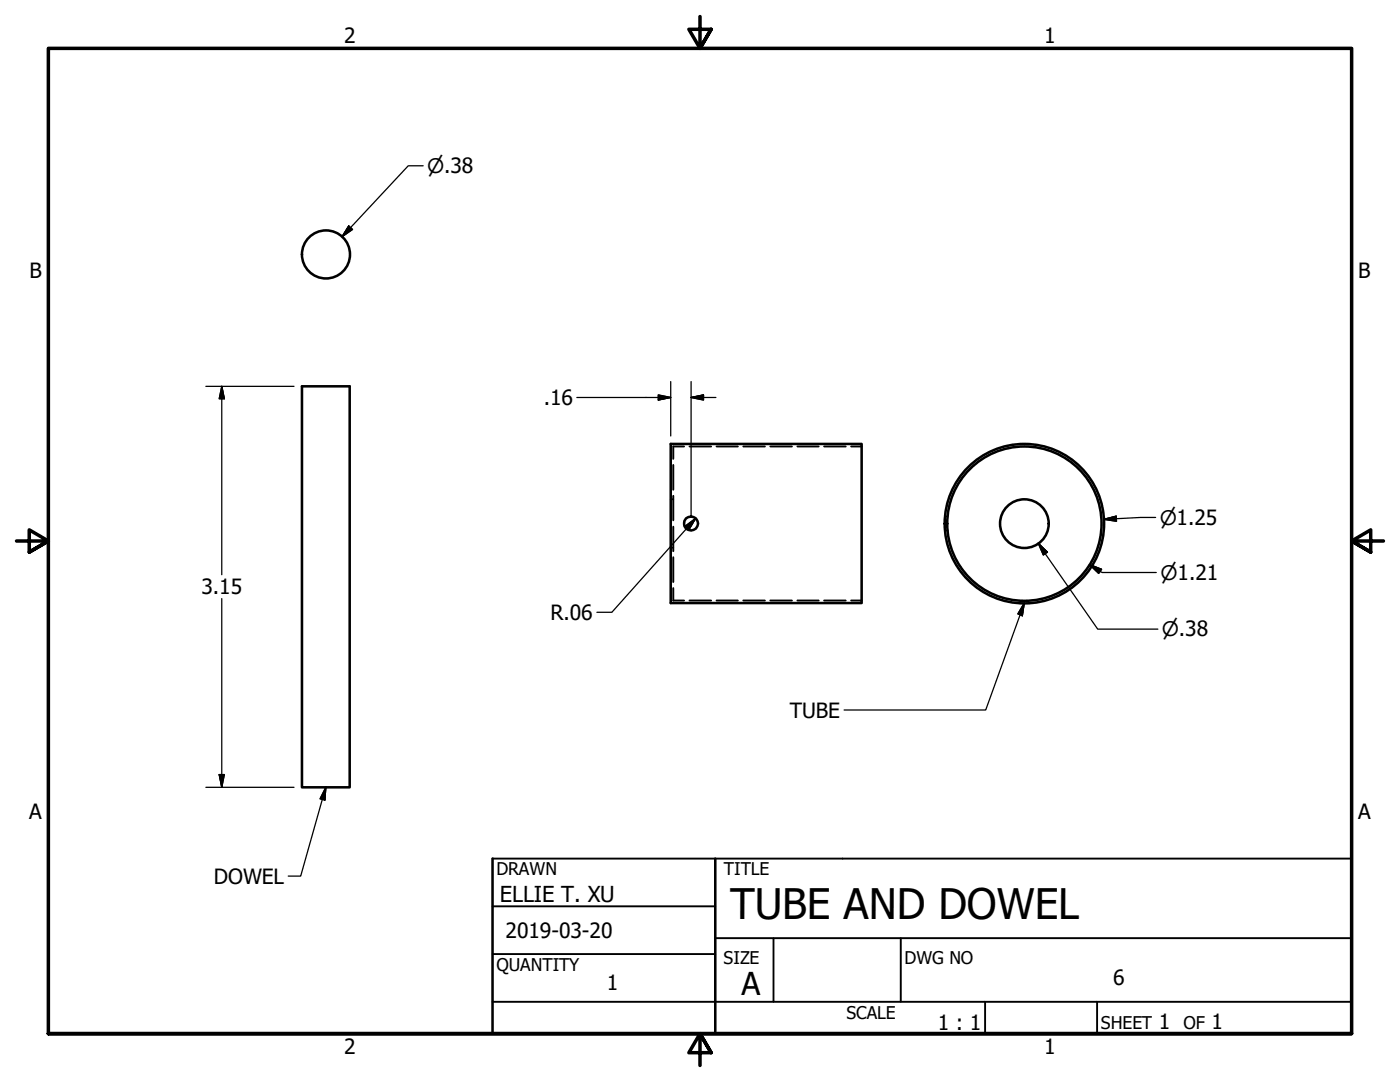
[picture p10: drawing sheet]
<svg xmlns="http://www.w3.org/2000/svg" width="279mm" height="216mm" viewBox="0 0 279 216" stroke-linecap="round" stroke-linejoin="round" font-family="sans-serif">
<defs><g id="words">
<text font-size="8.4" x="145.7" y="183.5">TUBE AND DOWEL</text>
<text font-size="6.3" x="148" y="198.6">A</text>
<text font-size="4.4" x="99.8" y="180">ELLIE T. XU</text>
<g font-size="4.2">
<text x="68.7" y="8.6">2</text>
<text x="208.4" y="8.6">1</text>
<text x="5.9" y="55.5">B</text>
<text x="271.1" y="55.5">B</text>
<text x="108.5" y="80.8">.16</text>
<text x="40.2" y="118.6">3.15</text>
<text x="109.9" y="123.7">R.06</text>
<text x="157.6" y="143.2">TUBE</text>
<text x="5.8" y="163.4">A</text>
<text x="271" y="163.4">A</text>
<text x="42.7" y="176.3">DOWEL</text>
<text x="100.9" y="187.3">2019-03-20</text>
<text x="121.1" y="197.6">1</text>
<text x="222.2" y="196.5">6</text>
<text x="187.1" y="205.5">1 : 1</text>
<text x="231.3" y="205.4">1</text>
<text x="241.8" y="205.4">1</text>
<text x="68.7" y="210.3">2</text>
<text x="208.4" y="210.3">1</text>
</g>
<g font-size="4">
<text x="85.3" y="34.5">⌀.38</text>
<text x="231.5" y="104.7">⌀1.25</text>
<text x="231.6" y="115.7">⌀1.21</text>
<text x="231.9" y="127">⌀.38</text>
</g>
<g font-size="3.5">
<text x="99.1" y="174.6">DRAWN</text>
<text x="144.5" y="174.6">TITLE</text>
<text x="99.1" y="193.8">QUANTITY</text>
<text x="144.4" y="192.3">SIZE</text>
<text x="180.5" y="192.3">DWG NO</text>
<text x="168.9" y="203.3">SCALE</text>
<text x="219.7" y="205.4">SHEET</text>
<text x="236.2" y="205.4">OF</text>
</g>
</g></defs>
<!-- layer: Visible (ANSI) -->
<g fill="none" stroke="#000" stroke-width=".51">
<path d="M60.3 77.1h9.5v80h-9.5zM133.9 88.6h38.1v31.7h-38.1z"/>
<circle cx="65.1" cy="50.8" r="4.8"/>
<circle cx="137.9" cy="104.5" r="1.4"/>
<circle cx="204.4" cy="104.5" r="4.9"/>
<circle cx="204.4" cy="104.5" r="15.4"/>
<circle cx="204.4" cy="104.5" r="15.9"/>
</g>
<!-- layer: Hidden (ANSI) -->
<g fill="none" stroke="#000" stroke-width=".38">
<path d="M133.9 99.6h.1M134.2 99.6h.2M134.4 92.8v4.9M134.4 98.9v4.9M136.5 89.1h-2.1v2.5M137.6 89.1h4.3M143 89.1h4.3M148.3 89.1h4.4M153.7 89.1h4.4M159.1 89.1h4.3M164.5 89.1h4.3M169.9 89.1h2.1"/>
<path d="M133.9 109.3h.1M134.2 109.3h.2M134.4 105.1v4.9M134.4 111.2v4.9M134.4 117.3v2.5h2.1M137.6 119.8h4.3M143 119.8h4.3M148.3 119.8h4.4M153.7 119.8h4.4M159.1 119.8h4.3M164.5 119.8h4.3M169.9 119.8h2.1"/>
<path d="M188.6 103.1h.2M188.6 105.9h.2M189 103.1h.1M189 105.9h.1"/>
</g>
<!-- layer: Border (ANSI) -->
<path d="M139.7 3.3v6.4l-2.2-3.9h4.4l-2.2 3.9 2.2-3.9M3.3 107.9h6.4l-3.9-2.2v4.5l3.9-2.3-3.9 2.3M276.1 107.9h-6.4l3.9-2.2v4.5l-3.9-2.3 3.9 2.3M9.7 206.2v-196.5h260v196.5h-260h260M141.9 210.1l-2.2-3.9 2.2 3.9h-4.4l2.2-3.9v6.4" fill="none" stroke="#000" stroke-width=".7"/>
<!-- layer: Title (ANSI) -->
<path d="M98.3 171.3v34.9h171.4v-34.9M142.7 171.3v34.9" fill="none" stroke="#000" stroke-width=".51"/>
<path d="M98.3 171.3h171.4M98.3 199.9h171.4M98.3 180.8h44.4M98.3 190.4h44.4M142.7 187.2h127M154.4 187.2v12.7M179.8 187.2v12.7M196.6 199.9v6.3M218.9 199.9v6.3" fill="none" stroke="#000" stroke-width=".38"/>
<!-- layer: Symbol (ANSI) -->
<path d="M204.4 120.3l-.4 2.6-.9-.4zM204.4 120.3l-7.7 21.4h-28.2M65 157.1l-.2 2.5-.9-.2zM65 157.1l-5 17.7h-2.5" fill="none" stroke="#000" stroke-width=".25"/>
<path d="M204.4 120.3l-.4 2.6zM204.4 120.3l-.4 2.6-.9-.4zM65 157.1l-.2 2.5zM65 157.1l-.2 2.5-.9-.2z" fill="#000" stroke="#000" stroke-width=".25"/>
<!-- layer: Dimension (ANSI) -->
<g fill="none" stroke="#000" stroke-width=".25">
<path d="M84.5 33.1h-3l-13.2 14.1M69.6 45.1l.8 .7-2.1 1.4zM41.1 77.1h17.6M44.3 77.1l.5 2.5h-1zM44.3 77.1v37.6M115.1 79.3h18.8M131.4 78.8l2.5 .5-2.5 .5zM133.9 76.1v10.9M137.9 79.3l2.5-.5v1zM137.9 79.3h5M137.9 76.1v26.8M44.3 119.4v37.7"/>
<path d="M136.8 105l2-1.6-1.3 2.2zM138.8 103.4l-16.7 18.8h-3M207.2 108.4l1.8 1.8-.8 .5zM207.2 108.4l11.9 17.1h12M217.4 112.6l2.4 1-.5 .8zM217.4 112.6l2.6 1.6h10.8M220.3 103.6l2.5-.6v1zM230.6 103.3h-3l-7.3 .3M41.1 157.1h17.6M43.8 154.6h1l-.5 2.5z"/>
</g>
<g fill="#000" stroke="#000" stroke-width=".25">
<path d="M69.6 45.1l-1.3 2.1zM69.6 45.1l.8 .7-2.1 1.4zM44.3 77.1l.5 2.5zM44.3 77.1l.5 2.5h-1zM131.4 79.8l2.5-.5zM131.4 78.8l2.5 .5-2.5 .5zM137.9 79.3l2.5-.5zM137.9 79.3l2.5-.5v1zM138.8 103.4l-1.3 2.2zM136.8 105l2-1.6-1.3 2.2zM207.2 108.4l1.8 1.8zM207.2 108.4l1.8 1.8-.8 .5z"/>
<path d="M217.4 112.6l2.4 1zM217.4 112.6l2.4 1-.5 .8zM220.3 103.6l2.5-.6zM220.3 103.6l2.5-.6v1zM43.8 154.6l.5 2.5zM43.8 154.6h1l-.5 2.5z"/>
</g>
<use href="#words"/>
</svg>
